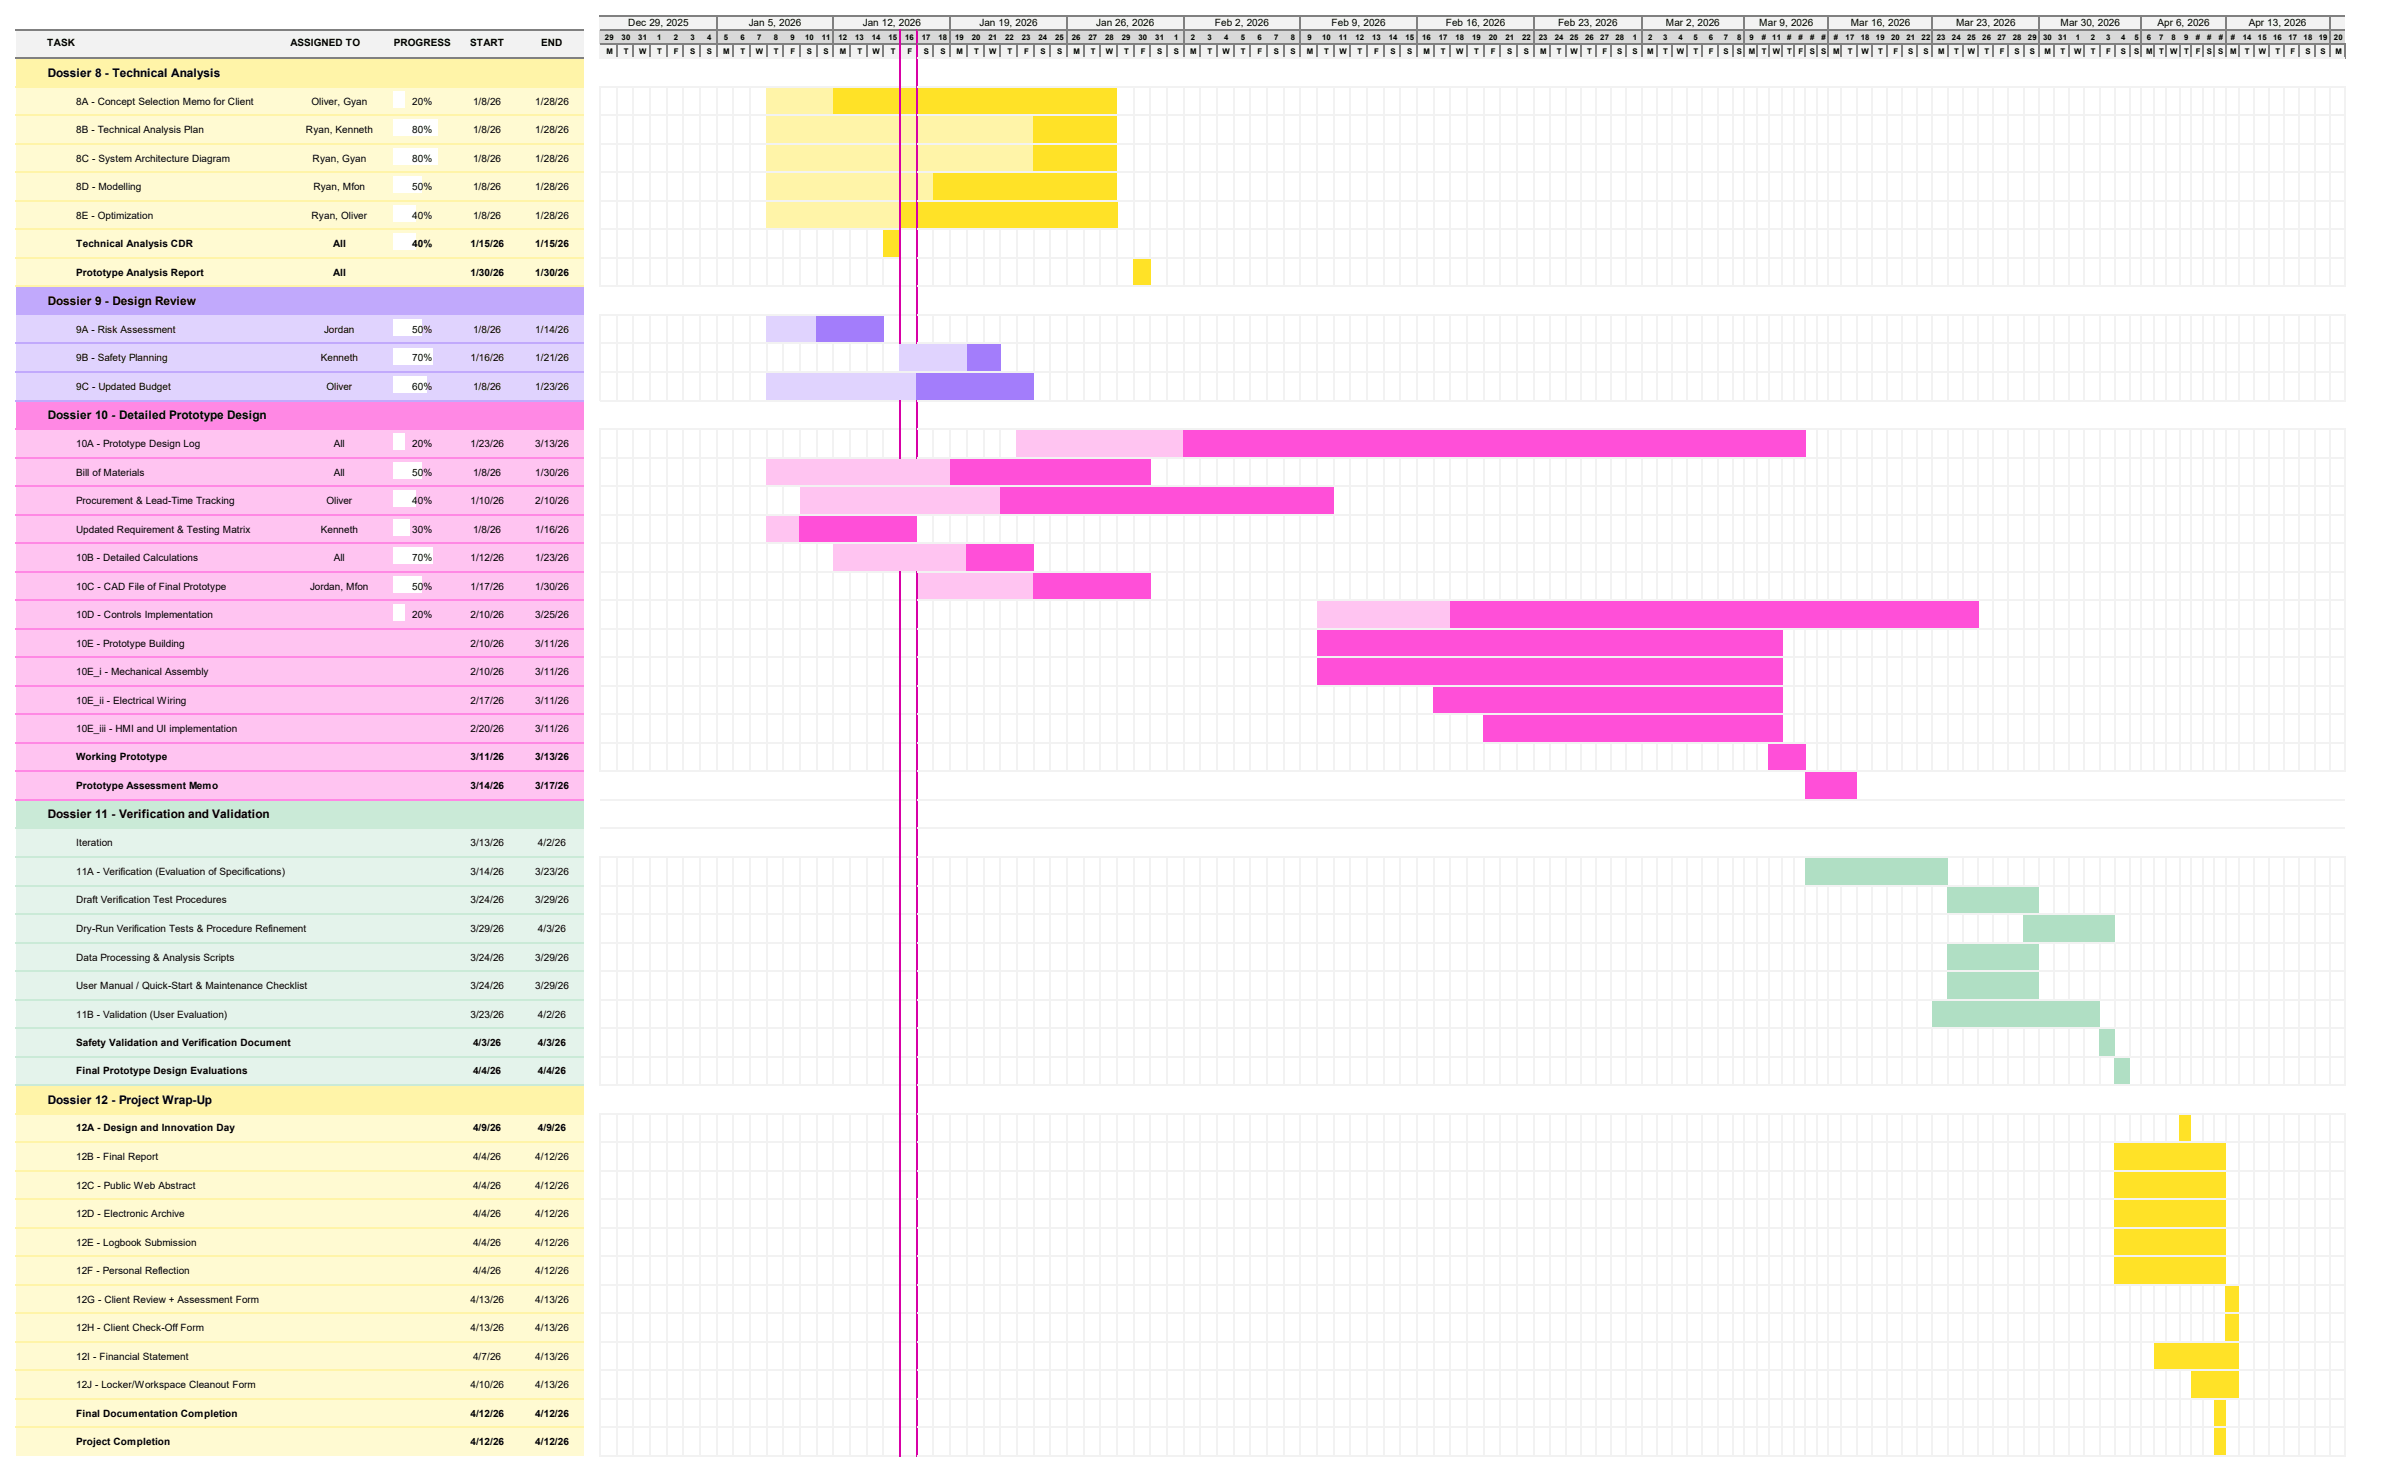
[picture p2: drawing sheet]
<svg xmlns="http://www.w3.org/2000/svg" width="275mm" height="168mm" viewBox="0 0 275 168" stroke-linecap="round" stroke-linejoin="round" font-family="sans-serif">
<defs><g id="words">
<g font-size="1.4">
<text x="5.4" y="8.8">Dossier 8 - Technical Analysis</text>
<text x="5.4" y="34.8">Dossier 9 - Design Review</text>
<text x="5.4" y="47.9">Dossier 10 - Detailed Prototype Design</text>
<text x="5.4" y="93.5">Dossier 11 - Verification and Validation</text>
<text x="5.4" y="126.1">Dossier 12 - Project Wrap-Up</text>
</g>
<g font-size="1.1">
<text x="5.4" y="5.2">TASK</text>
<text x="33.2" y="5.2">ASSIGNED TO</text>
<text x="45" y="5.2">PROGRESS</text>
<text x="53.7" y="5.2">START</text>
<text x="61.8" y="5.2">END</text>
<text x="71.8" y="3">Dec 29, 2025</text>
<text x="85.6" y="3">Jan 5, 2026</text>
<text x="98.6" y="3">Jan 12, 2026</text>
<text x="111.9" y="3">Jan 19, 2026</text>
<text x="125.3" y="3">Jan 26, 2026</text>
<text x="138.8" y="3">Feb 2, 2026</text>
<text x="152.2" y="3">Feb 9, 2026</text>
<text x="165.2" y="3">Feb 16, 2026</text>
<text x="178" y="3">Feb 23, 2026</text>
<text x="190.3" y="3">Mar 2, 2026</text>
<text x="201" y="3">Mar 9, 2026</text>
<text x="211.5" y="3">Mar 16, 2026</text>
<text x="223.5" y="3">Mar 23, 2026</text>
<text x="235.4" y="3">Mar 30, 2026</text>
<text x="246.5" y="3">Apr 6, 2026</text>
<text x="256.9" y="3">Apr 13, 2026</text>
<text x="8.7" y="12">8A - Concept Selection Memo for Client</text>
<text x="35.6" y="12">Oliver, Gyan</text>
<text x="47.1" y="12">20%</text>
<text x="54.1" y="12">1/8/26</text>
<text x="61.2" y="12">1/28/26</text>
<text x="8.7" y="15.2">8B - Technical Analysis Plan</text>
<text x="35" y="15.2">Ryan, Kenneth</text>
<text x="47.1" y="15.2">80%</text>
<text x="54.1" y="15.2">1/8/26</text>
<text x="61.2" y="15.2">1/28/26</text>
<text x="8.7" y="18.5">8C - System Architecture Diagram</text>
<text x="8.7" y="21.8">8D - Modelling</text>
<text x="35.7" y="18.5">Ryan, Gyan</text>
<text x="35.8" y="21.8">Ryan, Mfon</text>
<text x="47.1" y="18.5">80%</text>
<text x="47.1" y="21.8">50%</text>
<text x="54.1" y="18.5">1/8/26</text>
<text x="54.1" y="21.8">1/8/26</text>
<text x="61.2" y="18.5">1/28/26</text>
<text x="61.2" y="21.8">1/28/26</text>
<text x="8.7" y="25">8E - Optimization</text>
<text x="8.7" y="28.2">Technical Analysis CDR</text>
<text x="35.6" y="25">Ryan, Oliver</text>
<text x="38.1" y="28.2">All</text>
<text x="47.1" y="25">40%</text>
<text x="47.1" y="28.2">40%</text>
<text x="53.8" y="28.2">1/15/26</text>
<text x="54.1" y="25">1/8/26</text>
<text x="61.2" y="25">1/28/26</text>
<text x="61.2" y="28.2">1/15/26</text>
<text x="8.7" y="31.5">Prototype Analysis Report</text>
<text x="38.1" y="31.5">All</text>
<text x="53.8" y="31.5">1/30/26</text>
<text x="61.2" y="31.5">1/30/26</text>
<text x="8.7" y="38.1">9A - Risk Assessment</text>
<text x="8.7" y="41.3">9B - Safety Planning</text>
<text x="36.7" y="41.3">Kenneth</text>
<text x="37" y="38.1">Jordan</text>
<text x="47.1" y="38.1">50%</text>
<text x="47.1" y="41.3">70%</text>
<text x="53.8" y="41.3">1/16/26</text>
<text x="54.1" y="38.1">1/8/26</text>
<text x="61.2" y="38.1">1/14/26</text>
<text x="61.2" y="41.3">1/21/26</text>
<text x="8.7" y="44.6">9C - Updated Budget</text>
<text x="37.3" y="44.6">Oliver</text>
<text x="47.1" y="44.6">60%</text>
<text x="54.1" y="44.6">1/8/26</text>
<text x="61.2" y="44.6">1/23/26</text>
<text x="8.7" y="51.1">10A - Prototype Design Log</text>
<text x="38.1" y="51.1">All</text>
<text x="47.1" y="51.1">20%</text>
<text x="53.8" y="51.1">1/23/26</text>
<text x="61.2" y="51.1">3/13/26</text>
<text x="8.7" y="54.4">Bill of Materials</text>
<text x="8.7" y="57.6">Procurement &amp; Lead-Time Tracking</text>
<text x="37.3" y="57.6">Oliver</text>
<text x="38.1" y="54.4">All</text>
<text x="47.1" y="54.4">50%</text>
<text x="47.1" y="57.6">40%</text>
<text x="53.8" y="57.6">1/10/26</text>
<text x="54.1" y="54.4">1/8/26</text>
<text x="61.2" y="54.4">1/30/26</text>
<text x="61.2" y="57.6">2/10/26</text>
<text x="8.7" y="60.9">Updated Requirement &amp; Testing Matrix</text>
<text x="8.7" y="64.1">10B - Detailed Calculations</text>
<text x="36.7" y="60.9">Kenneth</text>
<text x="38.1" y="64.1">All</text>
<text x="47.1" y="60.9">30%</text>
<text x="47.1" y="64.1">70%</text>
<text x="53.8" y="64.1">1/12/26</text>
<text x="54.1" y="60.9">1/8/26</text>
<text x="61.2" y="60.9">1/16/26</text>
<text x="61.2" y="64.1">1/23/26</text>
<text x="8.7" y="67.4">10C - CAD File of Final Prototype</text>
<text x="8.7" y="70.7">10D - Controls Implementation</text>
<text x="35.4" y="67.4">Jordan, Mfon</text>
<text x="47.1" y="67.4">50%</text>
<text x="47.1" y="70.7">20%</text>
<text x="53.8" y="67.4">1/17/26</text>
<text x="53.8" y="70.7">2/10/26</text>
<text x="61.2" y="67.4">1/30/26</text>
<text x="61.2" y="70.7">3/25/26</text>
<text x="8.7" y="73.9">10E - Prototype Building</text>
<text x="8.7" y="77.2">10E_i - Mechanical Assembly</text>
<text x="53.8" y="73.9">2/10/26</text>
<text x="53.8" y="77.2">2/10/26</text>
<text x="61.2" y="73.9">3/11/26</text>
<text x="61.2" y="77.2">3/11/26</text>
<text x="8.7" y="80.4">10E_ii - Electrical Wiring</text>
<text x="8.7" y="83.7">10E_iii - HMI and UI implementation</text>
<text x="53.8" y="80.4">2/17/26</text>
<text x="53.8" y="83.7">2/20/26</text>
<text x="61.2" y="80.4">3/11/26</text>
<text x="61.2" y="83.7">3/11/26</text>
<text x="8.7" y="86.9">Working Prototype</text>
<text x="53.8" y="86.9">3/11/26</text>
<text x="61.2" y="86.9">3/13/26</text>
<text x="8.7" y="90.2">Prototype Assessment Memo</text>
<text x="53.8" y="90.2">3/14/26</text>
<text x="61.2" y="90.2">3/17/26</text>
<text x="8.7" y="96.7">Iteration</text>
<text x="8.7" y="100">11A - Verification (Evaluation of Specifications)</text>
<text x="53.8" y="96.7">3/13/26</text>
<text x="53.8" y="100">3/14/26</text>
<text x="61.2" y="100">3/23/26</text>
<text x="61.5" y="96.7">4/2/26</text>
<text x="8.7" y="103.3">Draft Verification Test Procedures</text>
<text x="8.7" y="106.5">Dry-Run Verification Tests &amp; Procedure Refinement</text>
<text x="53.8" y="103.3">3/24/26</text>
<text x="53.8" y="106.5">3/29/26</text>
<text x="61.2" y="103.3">3/29/26</text>
<text x="61.5" y="106.5">4/3/26</text>
<text x="8.7" y="109.8">Data Processing &amp; Analysis Scripts</text>
<text x="8.7" y="113">User Manual / Quick-Start &amp; Maintenance Checklist</text>
<text x="53.8" y="109.8">3/24/26</text>
<text x="53.8" y="113">3/24/26</text>
<text x="61.2" y="109.8">3/29/26</text>
<text x="61.2" y="113">3/29/26</text>
<text x="8.7" y="116.3">11B - Validation (User Evaluation)</text>
<text x="8.7" y="119.5">Safety Validation and Verification Document</text>
<text x="53.8" y="116.3">3/23/26</text>
<text x="54.1" y="119.5">4/3/26</text>
<text x="61.5" y="116.3">4/2/26</text>
<text x="61.5" y="119.5">4/3/26</text>
<text x="8.7" y="122.8">Final Prototype Design Evaluations</text>
<text x="54.1" y="122.8">4/4/26</text>
<text x="61.5" y="122.8">4/4/26</text>
<text x="8.7" y="129.3">12A - Design and Innovation Day</text>
<text x="54.1" y="129.3">4/9/26</text>
<text x="61.5" y="129.3">4/9/26</text>
<text x="8.7" y="132.6">12B - Final Report</text>
<text x="8.7" y="135.9">12C - Public Web Abstract</text>
<text x="54.1" y="132.6">4/4/26</text>
<text x="54.1" y="135.9">4/4/26</text>
<text x="61.2" y="132.6">4/12/26</text>
<text x="61.2" y="135.9">4/12/26</text>
<text x="8.7" y="139.1">12D - Electronic Archive</text>
<text x="8.7" y="142.4">12E - Logbook Submission</text>
<text x="54.1" y="139.1">4/4/26</text>
<text x="54.1" y="142.4">4/4/26</text>
<text x="61.2" y="139.1">4/12/26</text>
<text x="61.2" y="142.4">4/12/26</text>
<text x="8.7" y="145.6">12F - Personal Reflection</text>
<text x="8.7" y="148.9">12G - Client Review + Assessment Form</text>
<text x="53.8" y="148.9">4/13/26</text>
<text x="54.1" y="145.6">4/4/26</text>
<text x="61.2" y="145.6">4/12/26</text>
<text x="61.2" y="148.9">4/13/26</text>
<text x="8.7" y="152.2">12H - Client Check-Off Form</text>
<text x="8.7" y="155.4">12I - Financial Statement</text>
<text x="53.8" y="152.2">4/13/26</text>
<text x="54.1" y="155.4">4/7/26</text>
<text x="61.2" y="152.2">4/13/26</text>
<text x="61.2" y="155.4">4/13/26</text>
<text x="8.7" y="158.7">12J - Locker/Workspace Cleanout Form</text>
<text x="8.7" y="161.9">Final Documentation Completion</text>
<text x="53.8" y="158.7">4/10/26</text>
<text x="53.8" y="161.9">4/12/26</text>
<text x="61.2" y="158.7">4/13/26</text>
<text x="61.2" y="161.9">4/12/26</text>
<text x="8.7" y="165.2">Project Completion</text>
<text x="53.8" y="165.2">4/12/26</text>
<text x="61.2" y="165.2">4/12/26</text>
</g>
<g font-size=".9">
<text x="69.1" y="4.5">29</text>
<text x="71" y="4.5">30</text>
<text x="72.9" y="4.5">31</text>
<text x="75.1" y="4.5">1</text>
<text x="77" y="4.5">2</text>
<text x="78.9" y="4.5">3</text>
<text x="80.8" y="4.5">4</text>
<text x="82.7" y="4.5">5</text>
<text x="84.6" y="4.5">6</text>
<text x="86.5" y="4.5">7</text>
<text x="88.4" y="4.5">8</text>
<text x="90.3" y="4.5">9</text>
<text x="92" y="4.5">10</text>
<text x="93.9" y="4.5">11</text>
<text x="95.8" y="4.5">12</text>
<text x="97.7" y="4.5">13</text>
<text x="99.6" y="4.5">14</text>
<text x="101.5" y="4.5">15</text>
<text x="103.4" y="4.5">16</text>
<text x="105.3" y="4.5">17</text>
<text x="107.2" y="4.5">18</text>
<text x="109.1" y="4.5">19</text>
<text x="111" y="4.5">20</text>
<text x="112.9" y="4.5">21</text>
<text x="114.9" y="4.5">22</text>
<text x="116.8" y="4.5">23</text>
<text x="118.7" y="4.5">24</text>
<text x="120.6" y="4.5">25</text>
<text x="122.5" y="4.5">26</text>
<text x="124.4" y="4.5">27</text>
<text x="126.3" y="4.5">28</text>
<text x="128.2" y="4.5">29</text>
<text x="130.1" y="4.5">30</text>
<text x="132" y="4.5">31</text>
<text x="134.2" y="4.5">1</text>
<text x="136.1" y="4.5">2</text>
<text x="138" y="4.5">3</text>
<text x="139.9" y="4.5">4</text>
<text x="141.8" y="4.5">5</text>
<text x="143.7" y="4.5">6</text>
<text x="145.6" y="4.5">7</text>
<text x="147.5" y="4.5">8</text>
<text x="149.4" y="4.5">9</text>
<text x="151.1" y="4.5">10</text>
<text x="153" y="4.5">11</text>
<text x="154.9" y="4.5">12</text>
<text x="156.8" y="4.5">13</text>
<text x="158.7" y="4.5">14</text>
<text x="160.6" y="4.5">15</text>
<text x="162.5" y="4.5">16</text>
<text x="164.4" y="4.5">17</text>
<text x="166.3" y="4.5">18</text>
<text x="168.2" y="4.5">19</text>
<text x="170.1" y="4.5">20</text>
<text x="172" y="4.5">21</text>
<text x="173.9" y="4.5">22</text>
<text x="175.8" y="4.5">23</text>
<text x="177.6" y="4.5">24</text>
<text x="179.4" y="4.5">25</text>
<text x="181.1" y="4.5">26</text>
<text x="182.8" y="4.5">27</text>
<text x="184.6" y="4.5">28</text>
<text x="186.6" y="4.5">1</text>
<text x="188.3" y="4.5">2</text>
<text x="190" y="4.5">3</text>
<text x="191.8" y="4.5">4</text>
<text x="193.5" y="4.5">5</text>
<text x="195.3" y="4.5">6</text>
<text x="197" y="4.5">7</text>
<text x="198.5" y="4.5">8</text>
<text x="199.9" y="4.5">9</text>
<text x="201.3" y="4.5">#</text>
<text x="202.5" y="4.5">11</text>
<text x="204.2" y="4.5">#</text>
<text x="205.5" y="4.5">#</text>
<text x="206.8" y="4.5">#</text>
<text x="208.1" y="4.5">#</text>
<text x="209.5" y="4.5">#</text>
<text x="210.9" y="4.5">17</text>
<text x="212.6" y="4.5">18</text>
<text x="214.4" y="4.5">19</text>
<text x="216.1" y="4.5">20</text>
<text x="217.8" y="4.5">21</text>
<text x="219.6" y="4.5">22</text>
<text x="221.3" y="4.5">23</text>
<text x="223" y="4.5">24</text>
<text x="224.8" y="4.5">25</text>
<text x="226.5" y="4.5">26</text>
<text x="228.2" y="4.5">27</text>
<text x="230" y="4.5">28</text>
<text x="231.7" y="4.5">29</text>
<text x="233.4" y="4.5">30</text>
<text x="235.2" y="4.5">31</text>
<text x="237.2" y="4.5">1</text>
<text x="238.9" y="4.5">2</text>
<text x="240.6" y="4.5">3</text>
<text x="242.4" y="4.5">4</text>
<text x="243.9" y="4.5">5</text>
<text x="245.3" y="4.5">6</text>
<text x="246.7" y="4.5">7</text>
<text x="248.1" y="4.5">8</text>
<text x="249.6" y="4.5">9</text>
<text x="250.9" y="4.5">#</text>
<text x="252.2" y="4.5">#</text>
<text x="253.5" y="4.5">#</text>
<text x="254.9" y="4.5">#</text>
<text x="256.3" y="4.5">14</text>
<text x="258" y="4.5">15</text>
<text x="259.7" y="4.5">16</text>
<text x="261.5" y="4.5">17</text>
<text x="263.2" y="4.5">18</text>
<text x="265" y="4.5">19</text>
<text x="266.7" y="4.5">20</text>
<text x="69.3" y="6.1">M</text>
<text x="71.3" y="6.1">T</text>
<text x="73" y="6.1">W</text>
<text x="75.1" y="6.1">T</text>
<text x="77" y="6.1">F</text>
<text x="78.9" y="6.1">S</text>
<text x="80.8" y="6.1">S</text>
<text x="82.6" y="6.1">M</text>
<text x="84.6" y="6.1">T</text>
<text x="86.4" y="6.1">W</text>
<text x="88.4" y="6.1">T</text>
<text x="90.3" y="6.1">F</text>
<text x="92.2" y="6.1">S</text>
<text x="94.1" y="6.1">S</text>
<text x="96" y="6.1">M</text>
<text x="98" y="6.1">T</text>
<text x="99.7" y="6.1">W</text>
<text x="101.8" y="6.1">T</text>
<text x="103.7" y="6.1">F</text>
<text x="105.5" y="6.1">S</text>
<text x="107.4" y="6.1">S</text>
<text x="109.3" y="6.1">M</text>
<text x="111.3" y="6.1">T</text>
<text x="113" y="6.1">W</text>
<text x="115.1" y="6.1">T</text>
<text x="117" y="6.1">F</text>
<text x="118.9" y="6.1">S</text>
<text x="120.8" y="6.1">S</text>
<text x="122.6" y="6.1">M</text>
<text x="124.6" y="6.1">T</text>
<text x="126.4" y="6.1">W</text>
<text x="128.4" y="6.1">T</text>
<text x="130.3" y="6.1">F</text>
<text x="132.2" y="6.1">S</text>
<text x="134.1" y="6.1">S</text>
<text x="136" y="6.1">M</text>
<text x="138" y="6.1">T</text>
<text x="139.7" y="6.1">W</text>
<text x="141.8" y="6.1">T</text>
<text x="143.7" y="6.1">F</text>
<text x="145.6" y="6.1">S</text>
<text x="147.5" y="6.1">S</text>
<text x="149.3" y="6.1">M</text>
<text x="151.3" y="6.1">T</text>
<text x="153" y="6.1">W</text>
<text x="155.1" y="6.1">T</text>
<text x="157" y="6.1">F</text>
<text x="158.9" y="6.1">S</text>
<text x="160.8" y="6.1">S</text>
<text x="162.7" y="6.1">M</text>
<text x="164.6" y="6.1">T</text>
<text x="166.4" y="6.1">W</text>
<text x="168.5" y="6.1">T</text>
<text x="170.4" y="6.1">F</text>
<text x="172.2" y="6.1">S</text>
<text x="174.1" y="6.1">S</text>
<text x="176" y="6.1">M</text>
<text x="177.9" y="6.1">T</text>
<text x="179.5" y="6.1">W</text>
<text x="181.4" y="6.1">T</text>
<text x="183.1" y="6.1">F</text>
<text x="184.8" y="6.1">S</text>
<text x="186.5" y="6.1">S</text>
<text x="188.2" y="6.1">M</text>
<text x="190" y="6.1">T</text>
<text x="191.6" y="6.1">W</text>
<text x="193.5" y="6.1">T</text>
<text x="195.3" y="6.1">F</text>
<text x="196.9" y="6.1">S</text>
<text x="198.5" y="6.1">S</text>
<text x="199.8" y="6.1">M</text>
<text x="201.3" y="6.1">T</text>
<text x="202.6" y="6.1">W</text>
<text x="204.2" y="6.1">T</text>
<text x="205.5" y="6.1">F</text>
<text x="206.8" y="6.1">S</text>
<text x="208.1" y="6.1">S</text>
<text x="209.4" y="6.1">M</text>
<text x="211.1" y="6.1">T</text>
<text x="212.7" y="6.1">W</text>
<text x="214.6" y="6.1">T</text>
<text x="216.3" y="6.1">F</text>
<text x="218" y="6.1">S</text>
<text x="219.8" y="6.1">S</text>
<text x="221.5" y="6.1">M</text>
<text x="223.3" y="6.1">T</text>
<text x="224.9" y="6.1">W</text>
<text x="226.8" y="6.1">T</text>
<text x="228.5" y="6.1">F</text>
<text x="230.2" y="6.1">S</text>
<text x="231.9" y="6.1">S</text>
<text x="233.6" y="6.1">M</text>
<text x="235.4" y="6.1">T</text>
<text x="237" y="6.1">W</text>
<text x="238.9" y="6.1">T</text>
<text x="240.6" y="6.1">F</text>
<text x="242.3" y="6.1">S</text>
<text x="243.9" y="6.1">S</text>
<text x="245.2" y="6.1">M</text>
<text x="246.7" y="6.1">T</text>
<text x="248" y="6.1">W</text>
<text x="249.6" y="6.1">T</text>
<text x="250.9" y="6.1">F</text>
<text x="252.2" y="6.1">S</text>
<text x="253.5" y="6.1">S</text>
<text x="254.8" y="6.1">M</text>
<text x="256.5" y="6.1">T</text>
<text x="258.1" y="6.1">W</text>
<text x="260" y="6.1">T</text>
<text x="261.7" y="6.1">F</text>
<text x="263.4" y="6.1">S</text>
<text x="265.2" y="6.1">S</text>
<text x="266.9" y="6.1">M</text>
</g>
</g></defs>
<g fill="#f2f2f2">
<path d="M68.5 1.9h199.5v1.6h-199.5z" fill-rule="evenodd"/>
<path d="M1.9 3.4h64.8v1.7h-64.8z" fill-rule="evenodd"/>
</g>
<path d="M68.5 3.4h199.5v1.7h-199.5z" fill-rule="evenodd" fill="#d9d9d9"/>
<g fill="#f2f2f2">
<path d="M1.9 5h64.8v1.7h-64.8z" fill-rule="evenodd"/>
<path d="M68.5 5h199.5v1.7h-199.5z" fill-rule="evenodd"/>
</g>
<path d="M1.8 3.4h64.9M68.5 3.4h34.3" fill="none" stroke="#808080" stroke-width=".13"/>
<path d="M102.9 3.4h1.8v.1h-1.8z" fill-rule="evenodd" fill="#808080"/>
<path d="M68.5 5.1h34.3" fill="none" stroke="#808080" stroke-width=".13"/>
<path d="M102.9 5h1.8v.1h-1.8z" fill-rule="evenodd" fill="#808080"/>
<g fill="none" stroke="#808080" stroke-width=".13">
<path d="M81.9 1.9v4.8M95.2 1.9v4.8M108.6 1.9v4.8M121.9 1.9v4.8M135.2 1.9v4.8M148.6 1.9v4.8M161.9 1.9v4.8M175.2 1.9v4.8M187.6 1.9v4.8M199.3 1.9v4.8M208.9 1.9v4.8M220.8 1.9v4.8"/>
<path d="M233 1.9v4.8M244.7 1.9v4.8M254.3 1.9v4.8M266.2 1.9v4.8"/>
</g>
<path d="M102.9 3.4v3.3M104.8 3.4v3.3" fill="none" stroke="#d800a6" stroke-width=".13"/>
<g fill="#808080">
<path d="M70.4 5.1h.1v1.6h-.1z" fill-rule="evenodd"/>
<path d="M72.3 5.1h.1v1.6h-.1z" fill-rule="evenodd"/>
<path d="M74.2 5.1h.1v1.6h-.1z" fill-rule="evenodd"/>
<path d="M76.1 5.1h.1v1.6h-.1z" fill-rule="evenodd"/>
<path d="M78 5.1h.1v1.6h-.1z" fill-rule="evenodd"/>
<path d="M79.9 5.1h.1v1.6h-.1z" fill-rule="evenodd"/>
<path d="M83.7 5.1h.2v1.6h-.2z" fill-rule="evenodd"/>
<path d="M85.6 5.1h.2v1.6h-.2z" fill-rule="evenodd"/>
<path d="M87.5 5.1h.2v1.6h-.2z" fill-rule="evenodd"/>
<path d="M89.5 5.1h.1v1.6h-.1z" fill-rule="evenodd"/>
<path d="M91.4 5.1h.1v1.6h-.1z" fill-rule="evenodd"/>
<path d="M93.3 5.1h.1v1.6h-.1z" fill-rule="evenodd"/>
<path d="M97.1 5.1h.1v1.6h-.1z" fill-rule="evenodd"/>
<path d="M99 5.1h.1v1.6h-.1z" fill-rule="evenodd"/>
<path d="M100.9 5.1h.1v1.6h-.1z" fill-rule="evenodd"/>
<path d="M106.6 5.1h.1v1.6h-.1z" fill-rule="evenodd"/>
<path d="M110.4 5.1h.1v1.6h-.1z" fill-rule="evenodd"/>
<path d="M112.3 5.1h.1v1.6h-.1z" fill-rule="evenodd"/>
<path d="M114.2 5.1h.1v1.6h-.1z" fill-rule="evenodd"/>
<path d="M116.1 5.1h.2v1.6h-.2z" fill-rule="evenodd"/>
<path d="M118 5.1h.2v1.6h-.2z" fill-rule="evenodd"/>
<path d="M119.9 5.1h.2v1.6h-.2z" fill-rule="evenodd"/>
<path d="M123.7 5.1h.2v1.6h-.2z" fill-rule="evenodd"/>
<path d="M125.6 5.1h.2v1.6h-.2z" fill-rule="evenodd"/>
<path d="M127.6 5.1h.1v1.6h-.1z" fill-rule="evenodd"/>
<path d="M129.5 5.1h.1v1.6h-.1z" fill-rule="evenodd"/>
<path d="M131.4 5.1h.1v1.6h-.1z" fill-rule="evenodd"/>
<path d="M133.3 5.1h.1v1.6h-.1z" fill-rule="evenodd"/>
<path d="M137.1 5.1h.1v1.6h-.1z" fill-rule="evenodd"/>
<path d="M139 5.1h.1v1.6h-.1z" fill-rule="evenodd"/>
<path d="M140.9 5.1h.1v1.6h-.1z" fill-rule="evenodd"/>
<path d="M142.8 5.1h.1v1.6h-.1z" fill-rule="evenodd"/>
<path d="M144.7 5.1h.1v1.6h-.1z" fill-rule="evenodd"/>
<path d="M146.6 5.1h.1v1.6h-.1z" fill-rule="evenodd"/>
<path d="M150.4 5.1h.1v1.6h-.1z" fill-rule="evenodd"/>
<path d="M152.3 5.1h.2v1.6h-.2z" fill-rule="evenodd"/>
<path d="M154.2 5.1h.2v1.6h-.2z" fill-rule="evenodd"/>
<path d="M156.1 5.1h.2v1.6h-.2z" fill-rule="evenodd"/>
<path d="M158 5.1h.2v1.6h-.2z" fill-rule="evenodd"/>
<path d="M159.9 5.1h.2v1.6h-.2z" fill-rule="evenodd"/>
<path d="M163.8 5.1h.1v1.6h-.1z" fill-rule="evenodd"/>
<path d="M165.7 5.1h.1v1.6h-.1z" fill-rule="evenodd"/>
<path d="M167.6 5.1h.1v1.6h-.1z" fill-rule="evenodd"/>
<path d="M169.5 5.1h.1v1.6h-.1z" fill-rule="evenodd"/>
<path d="M171.4 5.1h.1v1.6h-.1z" fill-rule="evenodd"/>
<path d="M173.3 5.1h.1v1.6h-.1z" fill-rule="evenodd"/>
<path d="M177.1 5.1h.1v1.6h-.1z" fill-rule="evenodd"/>
<path d="M178.8 5.1h.2v1.6h-.2z" fill-rule="evenodd"/>
<path d="M180.6 5.1h.1v1.6h-.1z" fill-rule="evenodd"/>
<path d="M182.3 5.1h.1v1.6h-.1z" fill-rule="evenodd"/>
<path d="M184 5.1h.2v1.6h-.2z" fill-rule="evenodd"/>
<path d="M185.8 5.1h.1v1.6h-.1z" fill-rule="evenodd"/>
<path d="M189.2 5.1h.2v1.6h-.2z" fill-rule="evenodd"/>
<path d="M191 5.1h.1v1.6h-.1z" fill-rule="evenodd"/>
<path d="M192.7 5.1h.1v1.6h-.1z" fill-rule="evenodd"/>
<path d="M194.4 5.1h.2v1.6h-.2z" fill-rule="evenodd"/>
<path d="M196.2 5.1h.1v1.6h-.1z" fill-rule="evenodd"/>
<path d="M197.9 5.1h.1v1.6h-.1z" fill-rule="evenodd"/>
<path d="M200.7 5.1h.2v1.6h-.2z" fill-rule="evenodd"/>
<path d="M202 5.1h.2v1.6h-.2z" fill-rule="evenodd"/>
<path d="M203.6 5.1h.1v1.6h-.1z" fill-rule="evenodd"/>
<path d="M204.9 5.1h.1v1.6h-.1z" fill-rule="evenodd"/>
<path d="M206.2 5.1h.2v1.6h-.2z" fill-rule="evenodd"/>
<path d="M207.5 5.1h.2v1.6h-.2z" fill-rule="evenodd"/>
<path d="M210.3 5.1h.2v1.6h-.2z" fill-rule="evenodd"/>
<path d="M212.1 5.1h.1v1.6h-.1z" fill-rule="evenodd"/>
<path d="M213.8 5.1h.1v1.6h-.1z" fill-rule="evenodd"/>
<path d="M215.5 5.1h.2v1.6h-.2z" fill-rule="evenodd"/>
<path d="M217.3 5.1h.1v1.6h-.1z" fill-rule="evenodd"/>
<path d="M219 5.1h.1v1.6h-.1z" fill-rule="evenodd"/>
<path d="M222.5 5.1h.1v1.6h-.1z" fill-rule="evenodd"/>
<path d="M224.2 5.1h.1v1.6h-.1z" fill-rule="evenodd"/>
<path d="M226 5.1h.1v1.6h-.1z" fill-rule="evenodd"/>
<path d="M227.7 5.1h.1v1.6h-.1z" fill-rule="evenodd"/>
<path d="M229.4 5.1h.2v1.6h-.2z" fill-rule="evenodd"/>
<path d="M231.2 5.1h.1v1.6h-.1z" fill-rule="evenodd"/>
<path d="M234.6 5.1h.2v1.6h-.2z" fill-rule="evenodd"/>
<path d="M236.4 5.1h.1v1.6h-.1z" fill-rule="evenodd"/>
<path d="M238.1 5.1h.1v1.6h-.1z" fill-rule="evenodd"/>
<path d="M239.8 5.1h.2v1.6h-.2z" fill-rule="evenodd"/>
<path d="M241.6 5.1h.1v1.6h-.1z" fill-rule="evenodd"/>
<path d="M243.3 5.1h.1v1.6h-.1z" fill-rule="evenodd"/>
<path d="M246.1 5.1h.1v1.6h-.1z" fill-rule="evenodd"/>
<path d="M247.4 5.1h.1v1.6h-.1z" fill-rule="evenodd"/>
<path d="M249 5.1h.1v1.6h-.1z" fill-rule="evenodd"/>
<path d="M250.3 5.1h.1v1.6h-.1z" fill-rule="evenodd"/>
<path d="M251.6 5.1h.1v1.6h-.1z" fill-rule="evenodd"/>
<path d="M252.9 5.1h.1v1.6h-.1z" fill-rule="evenodd"/>
<path d="M255.7 5.1h.1v1.6h-.1z" fill-rule="evenodd"/>
<path d="M257.5 5.1h.1v1.6h-.1z" fill-rule="evenodd"/>
<path d="M259.2 5.1h.1v1.6h-.1z" fill-rule="evenodd"/>
<path d="M260.9 5.1h.2v1.6h-.2z" fill-rule="evenodd"/>
<path d="M262.7 5.1h.1v1.6h-.1z" fill-rule="evenodd"/>
<path d="M264.4 5.1h.1v1.6h-.1z" fill-rule="evenodd"/>
<path d="M267.9 5.1h.1v1.6h-.1z" fill-rule="evenodd"/>
</g>
<path d="M1.8 6.7h64.9M68.5 1.8h199.5M104.8 3.4h163.2M104.8 5.1h163.2" fill="none" stroke="#808080" stroke-width=".13"/>
<path d="M1.9 6.8h64.8v3.1h-64.8z" fill-rule="evenodd" fill="#fff4a8"/>
<path d="M1.9 9.9h64.8v3.3h-64.8z" fill-rule="evenodd" fill="#fffad2"/>
<path d="M87.6 9.9h7.7v3.3h-7.7z" fill-rule="evenodd" fill="#fff4a8"/>
<path d="M95.2 9.9h32.4v3.3h-32.4z" fill-rule="evenodd" fill="#ffe227"/>
<path d="M44.9 10.4h1.3v1.9h-1.3z" fill-rule="evenodd" fill="#fff"/>
<path d="M1.9 13.2h64.8v3.3h-64.8z" fill-rule="evenodd" fill="#fffad2"/>
<path d="M87.6 13.2h30.5v3.3h-30.5z" fill-rule="evenodd" fill="#fff4a8"/>
<path d="M118.1 13.2h9.5v3.3h-9.5z" fill-rule="evenodd" fill="#ffe227"/>
<path d="M44.9 13.7h5.1v1.9h-5.1z" fill-rule="evenodd" fill="#fff"/>
<path d="M1.9 16.4h64.8v3.3h-64.8z" fill-rule="evenodd" fill="#fffad2"/>
<path d="M87.6 16.4h30.5v3.3h-30.5z" fill-rule="evenodd" fill="#fff4a8"/>
<path d="M118.1 16.4h9.5v3.3h-9.5z" fill-rule="evenodd" fill="#ffe227"/>
<path d="M44.9 16.9h5.1v1.9h-5.1z" fill-rule="evenodd" fill="#fff"/>
<path d="M1.9 19.7h64.8v3.3h-64.8z" fill-rule="evenodd" fill="#fffad2"/>
<path d="M87.6 19.7h19.1v3.3h-19.1z" fill-rule="evenodd" fill="#fff4a8"/>
<path d="M106.6 19.7h21v3.3h-21z" fill-rule="evenodd" fill="#ffe227"/>
<path d="M44.9 20.2h3.2v1.9h-3.2z" fill-rule="evenodd" fill="#fff"/>
<path d="M1.9 22.9h64.8v3.3h-64.8z" fill-rule="evenodd" fill="#fffad2"/>
<path d="M87.6 22.9h15.3v3.3h-15.3z" fill-rule="evenodd" fill="#fff4a8"/>
<path d="M102.8 22.9h24.8v3.3h-24.8z" fill-rule="evenodd" fill="#ffe227"/>
<path d="M44.9 23.4h2.5v2h-2.5z" fill-rule="evenodd" fill="#fff"/>
<path d="M1.9 26.2h64.8v3.3h-64.8z" fill-rule="evenodd" fill="#fffad2"/>
<path d="M100.9 26.2h2v3.3h-2z" fill-rule="evenodd" fill="#ffe227"/>
<path d="M44.9 26.7h2.5v1.9h-2.5z" fill-rule="evenodd" fill="#fff"/>
<path d="M1.9 29.5h64.8v3.3h-64.8z" fill-rule="evenodd" fill="#fffad2"/>
<path d="M129.5 29.5h1.9v3.3h-1.9z" fill-rule="evenodd" fill="#ffe227"/>
<path d="M1.9 32.7h64.8v3.3h-64.8z" fill-rule="evenodd" fill="#c1a9fc"/>
<g fill="#e0d3fe">
<path d="M1.9 36h64.8v3.3h-64.8z" fill-rule="evenodd"/>
<path d="M87.6 36h5.7v3.3h-5.7z" fill-rule="evenodd"/>
</g>
<path d="M93.3 36h7.7v3.3h-7.7z" fill-rule="evenodd" fill="#a37dfb"/>
<path d="M44.9 36.5h3.2v1.9h-3.2z" fill-rule="evenodd" fill="#fff"/>
<g fill="#e0d3fe">
<path d="M1.9 39.2h64.8v3.3h-64.8z" fill-rule="evenodd"/>
<path d="M102.8 39.2h7.7v3.3h-7.7z" fill-rule="evenodd"/>
</g>
<path d="M110.5 39.2h3.8v3.3h-3.8z" fill-rule="evenodd" fill="#a37dfb"/>
<path d="M44.9 39.7h4.5v1.9h-4.5z" fill-rule="evenodd" fill="#fff"/>
<g fill="#e0d3fe">
<path d="M1.9 42.5h64.8v3.3h-64.8z" fill-rule="evenodd"/>
<path d="M87.6 42.5h17.2v3.3h-17.2z" fill-rule="evenodd"/>
</g>
<path d="M104.7 42.5h13.4v3.3h-13.4z" fill-rule="evenodd" fill="#a37dfb"/>
<path d="M44.9 43h3.9v1.9h-3.9z" fill-rule="evenodd" fill="#fff"/>
<path d="M1.9 45.8h64.8v3.3h-64.8z" fill-rule="evenodd" fill="#ff88e4"/>
<g fill="#ffc4f1">
<path d="M1.9 49h64.8v3.3h-64.8z" fill-rule="evenodd"/>
<path d="M116.2 49h19.1v3.3h-19.1z" fill-rule="evenodd"/>
</g>
<path d="M135.2 49h71.1v3.3h-71.1z" fill-rule="evenodd" fill="#ff4fd8"/>
<path d="M44.9 49.5h1.3v1.9h-1.3z" fill-rule="evenodd" fill="#fff"/>
<g fill="#ffc4f1">
<path d="M1.9 52.3h64.8v3.3h-64.8z" fill-rule="evenodd"/>
<path d="M87.6 52.3h21v3.3h-21z" fill-rule="evenodd"/>
</g>
<path d="M108.5 52.3h22.9v3.3h-22.9z" fill-rule="evenodd" fill="#ff4fd8"/>
<path d="M44.9 52.8h3.2v1.9h-3.2z" fill-rule="evenodd" fill="#fff"/>
<g fill="#ffc4f1">
<path d="M1.9 55.5h64.8v3.3h-64.8z" fill-rule="evenodd"/>
<path d="M91.4 55.5h22.9v3.3h-22.9z" fill-rule="evenodd"/>
</g>
<path d="M114.3 55.5h38.1v3.3h-38.1z" fill-rule="evenodd" fill="#ff4fd8"/>
<path d="M44.9 56.1h2.5v1.9h-2.5z" fill-rule="evenodd" fill="#fff"/>
<g fill="#ffc4f1">
<path d="M1.9 58.8h64.8v3.3h-64.8z" fill-rule="evenodd"/>
<path d="M87.6 58.8h3.8v3.3h-3.8z" fill-rule="evenodd"/>
</g>
<path d="M91.4 58.8h13.4v3.3h-13.4z" fill-rule="evenodd" fill="#ff4fd8"/>
<path d="M44.9 59.3h1.9v1.9h-1.9z" fill-rule="evenodd" fill="#fff"/>
<g fill="#ffc4f1">
<path d="M1.9 62.1h64.8v3.3h-64.8z" fill-rule="evenodd"/>
<path d="M95.2 62.1h15.3v3.3h-15.3z" fill-rule="evenodd"/>
</g>
<path d="M110.5 62.1h7.6v3.3h-7.6z" fill-rule="evenodd" fill="#ff4fd8"/>
<path d="M44.9 62.6h4.5v1.9h-4.5z" fill-rule="evenodd" fill="#fff"/>
<g fill="#ffc4f1">
<path d="M1.9 65.3h64.8v3.3h-64.8z" fill-rule="evenodd"/>
<path d="M104.7 65.3h13.4v3.3h-13.4z" fill-rule="evenodd"/>
</g>
<path d="M118.1 65.3h13.3v3.3h-13.3z" fill-rule="evenodd" fill="#ff4fd8"/>
<path d="M44.9 65.8h3.2v1.9h-3.2z" fill-rule="evenodd" fill="#fff"/>
<g fill="#ffc4f1">
<path d="M1.9 68.6h64.8v3.3h-64.8z" fill-rule="evenodd"/>
<path d="M150.5 68.6h15.2v3.3h-15.2z" fill-rule="evenodd"/>
</g>
<path d="M165.7 68.6h60.3v3.3h-60.3z" fill-rule="evenodd" fill="#ff4fd8"/>
<path d="M44.9 69.1h1.3v1.9h-1.3z" fill-rule="evenodd" fill="#fff"/>
<path d="M1.9 71.8h64.8v6.6h-64.8z" fill-rule="evenodd" fill="#ffc4f1"/>
<path d="M150.5 71.8h53.2v6.6h-53.2z" fill-rule="evenodd" fill="#ff4fd8"/>
<path d="M1.9 78.4h64.8v3.3h-64.8z" fill-rule="evenodd" fill="#ffc4f1"/>
<path d="M163.8 78.4h39.9v3.3h-39.9z" fill-rule="evenodd" fill="#ff4fd8"/>
<path d="M1.9 81.6h64.8v3.3h-64.8z" fill-rule="evenodd" fill="#ffc4f1"/>
<path d="M169.5 81.6h34.2v3.3h-34.2z" fill-rule="evenodd" fill="#ff4fd8"/>
<path d="M1.9 84.9h64.8v3.3h-64.8z" fill-rule="evenodd" fill="#ffc4f1"/>
<path d="M202.1 84.9h4.2v3.3h-4.2z" fill-rule="evenodd" fill="#ff4fd8"/>
<path d="M1.9 88.1h64.8v3.3h-64.8z" fill-rule="evenodd" fill="#ffc4f1"/>
<path d="M206.3 88.1h5.9v3.3h-5.9z" fill-rule="evenodd" fill="#ff4fd8"/>
<path d="M1.9 91.4h64.8v3.3h-64.8z" fill-rule="evenodd" fill="#caead7"/>
<path d="M1.9 94.7h64.8v6.5h-64.8z" fill-rule="evenodd" fill="#e4f3eb"/>
<path d="M206.3 97.9h16.3v3.3h-16.3z" fill-rule="evenodd" fill="#b0dfc4"/>
<path d="M1.9 101.2h64.8v3.3h-64.8z" fill-rule="evenodd" fill="#e4f3eb"/>
<path d="M222.5 101.2h10.5v3.3h-10.5z" fill-rule="evenodd" fill="#b0dfc4"/>
<path d="M1.9 104.4h64.8v3.3h-64.8z" fill-rule="evenodd" fill="#e4f3eb"/>
<path d="M231.2 104.4h10.5v3.3h-10.5z" fill-rule="evenodd" fill="#b0dfc4"/>
<path d="M1.9 107.7h64.8v6.6h-64.8z" fill-rule="evenodd" fill="#e4f3eb"/>
<path d="M222.5 107.7h10.5v6.6h-10.5z" fill-rule="evenodd" fill="#b0dfc4"/>
<path d="M1.9 114.2h64.8v3.3h-64.8z" fill-rule="evenodd" fill="#e4f3eb"/>
<path d="M220.8 114.2h19.1v3.3h-19.1z" fill-rule="evenodd" fill="#b0dfc4"/>
<path d="M1.9 117.5h64.8v3.3h-64.8z" fill-rule="evenodd" fill="#e4f3eb"/>
<path d="M239.9 117.5h1.8v3.3h-1.8z" fill-rule="evenodd" fill="#b0dfc4"/>
<path d="M1.9 120.7h64.8v3.3h-64.8z" fill-rule="evenodd" fill="#e4f3eb"/>
<path d="M241.6 120.7h1.8v3.3h-1.8z" fill-rule="evenodd" fill="#b0dfc4"/>
<path d="M1.9 124h64.8v3.3h-64.8z" fill-rule="evenodd" fill="#fff4a8"/>
<path d="M1.9 127.3h64.8v3.3h-64.8z" fill-rule="evenodd" fill="#fffad2"/>
<path d="M249 127.3h1.4v3.3h-1.4z" fill-rule="evenodd" fill="#ffe227"/>
<path d="M1.9 130.5h64.8v16.4h-64.8z" fill-rule="evenodd" fill="#fffad2"/>
<path d="M241.6 130.5h12.7v16.4h-12.7z" fill-rule="evenodd" fill="#ffe227"/>
<path d="M1.9 146.8h64.8v6.6h-64.8z" fill-rule="evenodd" fill="#fffad2"/>
<path d="M254.3 146.8h1.5v6.6h-1.5z" fill-rule="evenodd" fill="#ffe227"/>
<path d="M1.9 153.4h64.8v3.3h-64.8z" fill-rule="evenodd" fill="#fffad2"/>
<path d="M246.1 153.4h9.7v3.3h-9.7z" fill-rule="evenodd" fill="#ffe227"/>
<path d="M1.9 156.6h64.8v3.3h-64.8z" fill-rule="evenodd" fill="#fffad2"/>
<path d="M250.3 156.6h5.5v3.3h-5.5z" fill-rule="evenodd" fill="#ffe227"/>
<path d="M1.9 159.9h64.8v6.5h-64.8z" fill-rule="evenodd" fill="#fffad2"/>
<path d="M253 159.9h1.3v6.5h-1.3z" fill-rule="evenodd" fill="#ffe227"/>
<path d="M68.5 6.7h34.3" fill="none" stroke="#f2f2f2" stroke-width=".13"/>
<path d="M102.9 6.6h1.8v.1h-1.8z" fill-rule="evenodd" fill="#f2f2f2"/>
<path d="M1.8 9.9h64.9" fill="none" stroke="#fff4a8" stroke-width=".13"/>
<path d="M68.6 9.9h34.2" fill="none" stroke="#f2f2f2" stroke-width=".13"/>
<path d="M102.9 9.9h1.8v.1h-1.8z" fill-rule="evenodd" fill="#f2f2f2"/>
<path d="M1.8 13.2h64.9" fill="none" stroke="#fff4a8" stroke-width=".13"/>
<path d="M68.6 13.2h34.2" fill="none" stroke="#f2f2f2" stroke-width=".13"/>
<path d="M102.9 13.1h1.8v.1h-1.8z" fill-rule="evenodd" fill="#f2f2f2"/>
<path d="M1.8 16.4h64.9" fill="none" stroke="#fff4a8" stroke-width=".13"/>
<path d="M68.6 16.4h34.2" fill="none" stroke="#f2f2f2" stroke-width=".13"/>
<path d="M102.9 16.4h1.8v.1h-1.8z" fill-rule="evenodd" fill="#f2f2f2"/>
<path d="M1.8 19.7h64.9" fill="none" stroke="#fff4a8" stroke-width=".13"/>
<path d="M68.6 19.7h34.2" fill="none" stroke="#f2f2f2" stroke-width=".13"/>
<path d="M102.9 19.6h1.8v.2h-1.8z" fill-rule="evenodd" fill="#f2f2f2"/>
<path d="M1.8 23h64.9" fill="none" stroke="#fff4a8" stroke-width=".13"/>
<path d="M68.6 23h34.2" fill="none" stroke="#f2f2f2" stroke-width=".13"/>
<path d="M102.9 22.9h1.8v.1h-1.8z" fill-rule="evenodd" fill="#f2f2f2"/>
<path d="M1.8 26.2h64.9" fill="none" stroke="#fff4a8" stroke-width=".13"/>
<path d="M68.6 26.2h34.2" fill="none" stroke="#f2f2f2" stroke-width=".13"/>
<path d="M102.9 26.2h1.8v.1h-1.8z" fill-rule="evenodd" fill="#f2f2f2"/>
<path d="M1.8 29.5h64.9" fill="none" stroke="#fff4a8" stroke-width=".13"/>
<path d="M68.6 29.5h34.2" fill="none" stroke="#f2f2f2" stroke-width=".13"/>
<path d="M102.9 29.4h1.8v.1h-1.8z" fill-rule="evenodd" fill="#f2f2f2"/>
<path d="M1.8 32.7h64.9" fill="none" stroke="#fff4a8" stroke-width=".13"/>
<path d="M68.6 32.7h34.2" fill="none" stroke="#f2f2f2" stroke-width=".13"/>
<path d="M102.9 32.7h1.8v.1h-1.8z" fill-rule="evenodd" fill="#f2f2f2"/>
<path d="M68.6 9.9v22.9M70.5 10v22.8M72.4 10v22.8M74.3 10v22.8M76.2 10v22.8M78.1 10v22.8M80 10v22.8M81.9 10v22.8M83.8 10v22.8M85.7 10v22.8M68.6 36h34.2" fill="none" stroke="#f2f2f2" stroke-width=".13"/>
<path d="M102.9 35.9h1.8v.2h-1.8z" fill-rule="evenodd" fill="#f2f2f2"/>
<g fill="none" stroke="#f2f2f2" stroke-width=".13">
<path d="M129.5 10v19.5M131.4 10v19.5M133.3 10v22.8M135.2 10v22.8M137.1 10v22.8M139 10v22.8M141 10v22.8M142.9 10v22.8M144.8 10v22.8M146.7 10v22.8M148.6 10v22.8M150.5 10v22.8"/>
<path d="M152.4 10v22.8M154.3 10v22.8M156.2 10v22.8M158.1 10v22.8M160 10v22.8M161.9 10v22.8M163.8 10v22.8M165.7 10v22.8M167.6 10v22.8M169.5 10v22.8M171.4 10v22.8M173.3 10v22.8"/>
<path d="M175.2 10v22.8M177.2 10v22.8M178.9 10v22.8M180.6 10v22.8M182.4 10v22.8M184.1 10v22.8M185.8 10v22.8M187.6 10v22.8M189.3 10v22.8M191 10v22.8M192.8 10v22.8M194.5 10v22.8"/>
<path d="M196.2 10v22.8M198 10v22.8M199.3 10v22.8M200.8 10v22.8M202.1 10v22.8M203.7 10v22.8M205 10v22.8M206.3 10v22.8M207.6 10v22.8M208.9 10v22.8M210.4 10v22.8M212.1 10v22.8"/>
<path d="M213.9 10v22.8M215.6 10v22.8M217.3 10v22.8M219.1 10v22.8M220.8 10v22.8M222.5 10v22.8M224.3 10v22.8M226 10v22.8M227.8 10v22.8M229.5 10v22.8M231.2 10v22.8M233 10v22.8"/>
<path d="M234.7 10v22.8M236.4 10v22.8M238.2 10v22.8M239.9 10v22.8M241.6 10v22.8M243.4 10v22.8M244.7 10v22.8M246.2 10v22.8M247.5 10v22.8M249 10v22.8M250.4 10v22.8M251.7 10v22.8"/>
<path d="M253 10v22.8M254.3 10v22.8M255.8 10v22.8M257.5 10v22.8M261 10v22.8M262.7 10v22.8M264.5 10v22.8M266.2 10v22.8M267.9 10v22.8M68.6 39.3h34.2M87.6 26.3v6.5M89.5 26.3v6.5"/>
<path d="M91.4 26.3v6.5M93.3 26.3v6.5M95.2 26.3v6.5M97.1 26.3v6.5M99 26.3v6.5M100.9 29.5v3.3M106.7 26.3v6.5M108.6 26.3v6.5M110.5 26.3v6.5M112.4 26.3v6.5M114.3 26.3v6.5M116.2 26.3v6.5"/>
<path d="M118.1 26.3v6.5M120 26.3v6.5M121.9 26.3v6.5M123.8 26.3v6.5M125.7 26.3v6.5M127.6 26.3v6.5"/>
</g>
<path d="M259.3 10v22.8" fill="none" stroke="#f2f2f2" stroke-width=".14"/>
<path d="M1.8 39.3h64.9" fill="none" stroke="#c1a9fc" stroke-width=".13"/>
<path d="M102.9 39.2h1.8v.1h-1.8z" fill-rule="evenodd" fill="#f2f2f2"/>
<path d="M1.8 42.5h64.9M1.8 45.8h64.9" fill="none" stroke="#c1a9fc" stroke-width=".13"/>
<path d="M68.6 45.8h34.2" fill="none" stroke="#f2f2f2" stroke-width=".13"/>
<path d="M102.9 6.6v32.7" fill="none" stroke="#d800a6" stroke-width=".13"/>
<path d="M102.9 45.7h1.8v.1h-1.8z" fill-rule="evenodd" fill="#f2f2f2"/>
<path d="M104.8 6.6v32.7" fill="none" stroke="#d800a6" stroke-width=".13"/>
<path d="M1.8 49h64.9" fill="none" stroke="#ff88e4" stroke-width=".13"/>
<g fill="none" stroke="#f2f2f2" stroke-width=".13">
<path d="M68.6 35.9v9.9M70.5 36.1v9.7M72.4 36.1v9.7M74.3 36.1v9.7M76.2 36.1v9.7M78.1 36.1v9.7M80 36.1v9.7M81.9 36.1v9.7M83.8 36.1v9.7M85.7 36.1v9.7M87.6 39.3v3.3M89.5 39.3v3.3"/>
<path d="M91.4 39.3v3.3M93.3 39.3v3.3M95.2 39.3v3.3M97.1 39.3v3.3M99 39.3v3.3M100.9 39.3v3.3M68.6 49h34.2"/>
</g>
<path d="M102.9 49h1.8v.1h-1.8z" fill-rule="evenodd" fill="#f2f2f2"/>
<g fill="none" stroke="#f2f2f2" stroke-width=".13">
<path d="M106.7 36.1v3.2M108.6 36.1v3.2M110.5 36.1v3.2M112.4 36.1v3.2M114.3 36.1v3.2M207.6 36.1v9.7M208.9 36.1v9.7M210.4 36.1v9.7M212.1 36.1v9.7M213.9 36.1v9.7M215.6 36.1v9.7M217.3 36.1v9.7"/>
<path d="M219.1 36.1v9.7M220.8 36.1v9.7M222.5 36.1v9.7M224.3 36.1v9.7M226 36.1v9.7M227.8 36.1v9.7M229.5 36.1v9.7M231.2 36.1v9.7M233 36.1v9.7M234.7 36.1v9.7M236.4 36.1v9.7M238.2 36.1v9.7"/>
<path d="M239.9 36.1v9.7M241.6 36.1v9.7M243.4 36.1v9.7M244.7 36.1v9.7M246.2 36.1v9.7M247.5 36.1v9.7M249 36.1v9.7M250.4 36.1v9.7M251.7 36.1v9.7M253 36.1v9.7M254.3 36.1v9.7M255.8 36.1v9.7"/>
<path d="M257.5 36.1v9.7M261 36.1v9.7M262.7 36.1v9.7M264.5 36.1v9.7M266.2 36.1v9.7M267.9 36.1v9.7M68.6 52.3h34.2"/>
</g>
<path d="M259.3 36.1v9.7" fill="none" stroke="#f2f2f2" stroke-width=".14"/>
<path d="M1.8 52.3h64.9" fill="none" stroke="#ff88e4" stroke-width=".13"/>
<path d="M102.9 52.2h1.8v.2h-1.8z" fill-rule="evenodd" fill="#f2f2f2"/>
<g fill="none" stroke="#f2f2f2" stroke-width=".13">
<path d="M116.2 36.1v6.5M118.1 36.1v6.5M120 36.1v9.7M121.9 36.1v9.7M123.8 36.1v9.7M125.7 36.1v9.7M127.6 36.1v9.7M129.5 36.1v9.7M131.4 36.1v9.7M133.3 36.1v9.7M135.2 36.1v9.7M137.1 36.1v9.7"/>
<path d="M139 36.1v9.7M141 36.1v9.7M142.9 36.1v9.7M144.8 36.1v9.7M146.7 36.1v9.7M148.6 36.1v9.7M150.5 36.1v9.7M152.4 36.1v9.7M154.3 36.1v9.7M156.2 36.1v9.7M158.1 36.1v9.7M160 36.1v9.7"/>
<path d="M161.9 36.1v9.7M163.8 36.1v9.7M165.7 36.1v9.7M167.6 36.1v9.7M169.5 36.1v9.7M171.4 36.1v9.7M173.3 36.1v9.7M175.2 36.1v9.7M177.2 36.1v9.7M178.9 36.1v9.7M180.6 36.1v9.7M182.4 36.1v9.7"/>
<path d="M184.1 36.1v9.7M185.8 36.1v9.7M187.6 36.1v9.7M189.3 36.1v9.7M191 36.1v9.7M192.8 36.1v9.7M194.5 36.1v9.7M196.2 36.1v9.7M198 36.1v9.7M199.3 36.1v9.7M200.8 36.1v9.7M202.1 36.1v9.7"/>
<path d="M203.7 36.1v9.7M205 36.1v9.7M206.3 36.1v9.7M87.6 49.1v3.3M87.6 55.6v3.3M89.5 49.1v3.3M89.5 55.6v3.3M91.4 49.1v3.3M93.3 49.1v3.3M95.2 49.1v3.3M97.1 49.1v3.3M99 49.1v3.3"/>
<path d="M100.9 49.1v3.3M106.7 49.1v3.3M108.6 49.1v3.3M110.5 49.1v3.3M112.4 49.1v3.3M114.3 49.1v3.3M133.3 52.4v3.2M135.2 52.4v3.2M137.1 52.4v3.2M139 52.4v3.2M141 52.4v3.2M142.9 52.4v3.2"/>
<path d="M144.8 52.4v3.2M146.7 52.4v3.2M148.6 52.4v3.2M150.5 52.4v3.2M152.4 52.4v3.2M68.6 65.3h34.2"/>
</g>
<path d="M1.8 55.6h64.9M1.8 58.8h64.9M1.8 62.1h64.9M1.8 65.3h64.9" fill="none" stroke="#ff88e4" stroke-width=".13"/>
<path d="M102.9 45.7v6.7" fill="none" stroke="#d800a6" stroke-width=".13"/>
<path d="M102.9 65.3h1.8v.1h-1.8z" fill-rule="evenodd" fill="#f2f2f2"/>
<path d="M104.8 45.7v6.7" fill="none" stroke="#d800a6" stroke-width=".13"/>
<path d="M1.8 68.6h64.9" fill="none" stroke="#ff88e4" stroke-width=".13"/>
<path d="M68.6 68.6h34.2" fill="none" stroke="#f2f2f2" stroke-width=".13"/>
<path d="M102.9 68.5h1.8v.2h-1.8z" fill-rule="evenodd" fill="#f2f2f2"/>
<g fill="none" stroke="#f2f2f2" stroke-width=".13">
<path d="M106.7 58.9v3.2M108.6 58.9v3.2M110.5 58.9v3.2M112.4 58.9v3.2M114.3 58.9v3.2M116.2 58.9v3.2M118.1 58.9v3.2M120 58.9v6.5M121.9 58.9v6.5M123.8 58.9v6.5M125.7 58.9v6.5M127.6 58.9v6.5"/>
<path d="M129.5 58.9v6.5M131.4 58.9v6.5M68.6 71.9h34.2"/>
</g>
<path d="M1.8 71.9h64.9" fill="none" stroke="#ff88e4" stroke-width=".13"/>
<path d="M102.9 71.8h1.8v.1h-1.8z" fill-rule="evenodd" fill="#f2f2f2"/>
<g fill="none" stroke="#f2f2f2" stroke-width=".13">
<path d="M205 52.4v16.3M206.3 52.4v16.3M207.6 49.1v19.6M208.9 49.1v19.6M210.4 49.1v19.6M212.1 49.1v19.6M213.9 49.1v19.6M215.6 49.1v19.6M217.3 49.1v19.6M219.1 49.1v19.6M220.8 49.1v19.6M222.5 49.1v19.6"/>
<path d="M224.3 49.1v19.6M226 49.1v19.6M68.6 75.1h34.2"/>
</g>
<path d="M1.8 75.1h64.9" fill="none" stroke="#ff88e4" stroke-width=".13"/>
<path d="M102.9 75.1h1.8v.1h-1.8z" fill-rule="evenodd" fill="#f2f2f2"/>
<path d="M1.8 78.4h64.9" fill="none" stroke="#ff88e4" stroke-width=".13"/>
<path d="M68.6 78.4h34.2" fill="none" stroke="#f2f2f2" stroke-width=".13"/>
<path d="M102.9 78.3h1.8v.1h-1.8z" fill-rule="evenodd" fill="#f2f2f2"/>
<path d="M150.5 58.9v9.8M152.4 58.9v9.8M154.3 52.4v16.3M156.2 52.4v16.3M158.1 52.4v16.3M160 52.4v16.3M161.9 52.4v16.3M68.6 81.6h34.2" fill="none" stroke="#f2f2f2" stroke-width=".13"/>
<path d="M1.8 81.6h64.9" fill="none" stroke="#ff88e4" stroke-width=".13"/>
<path d="M102.9 81.6h1.8v.1h-1.8z" fill-rule="evenodd" fill="#f2f2f2"/>
<path d="M163.8 52.4v16.3M165.7 52.4v16.3M167.6 52.4v16.3M68.6 84.9h34.2" fill="none" stroke="#f2f2f2" stroke-width=".13"/>
<path d="M1.8 84.9h64.9" fill="none" stroke="#ff88e4" stroke-width=".13"/>
<path d="M102.9 84.8h1.8v.2h-1.8z" fill-rule="evenodd" fill="#f2f2f2"/>
<g fill="none" stroke="#f2f2f2" stroke-width=".13">
<path d="M169.5 52.4v16.3M171.4 52.4v16.3M173.3 52.4v16.3M175.2 52.4v16.3M177.2 52.4v16.3M178.9 52.4v16.3M180.6 52.4v16.3M182.4 52.4v16.3M184.1 52.4v16.3M185.8 52.4v16.3M187.6 52.4v16.3M189.3 52.4v16.3"/>
<path d="M191 52.4v16.3M192.8 52.4v16.3M194.5 52.4v16.3M196.2 52.4v16.3M198 52.4v16.3M199.3 52.4v16.3M200.8 52.4v16.3M68.6 88.2h34.2"/>
</g>
<path d="M1.8 88.2h64.9" fill="none" stroke="#ff88e4" stroke-width=".13"/>
<path d="M102.9 88.1h1.8v.1h-1.8z" fill-rule="evenodd" fill="#f2f2f2"/>
<path d="M1.8 91.4h64.9" fill="none" stroke="#ff88e4" stroke-width=".13"/>
<path d="M68.5 91.4h34.3" fill="none" stroke="#f2f2f2" stroke-width=".13"/>
<path d="M102.9 91.4h1.8v.1h-1.8z" fill-rule="evenodd" fill="#f2f2f2"/>
<path d="M1.8 94.7h64.9" fill="none" stroke="#caead7" stroke-width=".13"/>
<path d="M68.5 94.7h34.3" fill="none" stroke="#f2f2f2" stroke-width=".13"/>
<path d="M102.9 94.6h1.8v.1h-1.8z" fill-rule="evenodd" fill="#f2f2f2"/>
<path d="M1.8 97.9h64.9" fill="none" stroke="#caead7" stroke-width=".13"/>
<g fill="none" stroke="#f2f2f2" stroke-width=".13">
<path d="M68.6 49v39.2M70.5 49.1v39.1M72.4 49.1v39.1M74.3 49.1v39.1M76.2 49.1v39.1M78.1 49.1v39.1M80 49.1v39.1M81.9 49.1v39.1M83.8 49.1v39.1M85.7 49.1v39.1M87.6 62.1v26.1M89.5 62.1v26.1"/>
<path d="M91.4 62.1v26.1M93.3 62.1v26.1M95.2 65.4v22.8M97.1 65.4v22.8M99 65.4v22.8M100.9 65.4v22.8M68.6 97.9h34.2"/>
</g>
<path d="M102.9 97.9h1.8v.1h-1.8z" fill-rule="evenodd" fill="#f2f2f2"/>
<g fill="none" stroke="#f2f2f2" stroke-width=".13">
<path d="M133.3 58.9v29.3M135.2 58.9v29.3M137.1 58.9v29.3M139 58.9v29.3M141 58.9v29.3M142.9 58.9v29.3M144.8 58.9v29.3M146.7 58.9v29.3M148.6 58.9v29.3M202.1 52.4v16.3M203.7 52.4v16.3M227.8 49.1v39.1"/>
<path d="M229.5 49.1v39.1M231.2 49.1v39.1M233 49.1v39.1M234.7 49.1v39.1M236.4 49.1v39.1M238.2 49.1v39.1M239.9 49.1v39.1M241.6 49.1v39.1M243.4 49.1v39.1M244.7 49.1v39.1M246.2 49.1v39.1M247.5 49.1v39.1"/>
<path d="M249 49.1v39.1M250.4 49.1v39.1M251.7 49.1v39.1M253 49.1v39.1M254.3 49.1v39.1M255.8 49.1v39.1M257.5 49.1v39.1M261 49.1v39.1M262.7 49.1v39.1M264.5 49.1v39.1M266.2 49.1v39.1M267.9 49.1v39.1"/>
<path d="M106.7 68.7v19.5M108.6 68.7v19.5M110.5 68.7v19.5M112.4 68.7v19.5M114.3 68.7v19.5M116.2 68.7v19.5M118.1 68.7v19.5M120 68.7v19.5M121.9 68.7v19.5M123.8 68.7v19.5M125.7 68.7v19.5M127.6 68.7v19.5"/>
<path d="M129.5 68.7v19.5M131.4 68.7v19.5M150.5 78.4v9.8M152.4 78.4v9.8M154.3 78.4v9.8M156.2 78.4v9.8M158.1 78.4v9.8M160 78.4v9.8M161.9 78.4v9.8M205 71.9v13.1M224.3 71.9v16.3M226 71.9v16.3"/>
<path d="M163.8 81.7v6.5M165.7 81.7v6.5M167.6 81.7v6.5M169.5 85v3.2M171.4 85v3.2M173.3 85v3.2M175.2 85v3.2M177.2 85v3.2M178.9 85v3.2M180.6 85v3.2M182.4 85v3.2M184.1 85v3.2"/>
<path d="M185.8 85v3.2M187.6 85v3.2M189.3 85v3.2M191 85v3.2M192.8 85v3.2M194.5 85v3.2M196.2 85v3.2M198 85v3.2M199.3 85v3.2M200.8 85v3.2M68.6 101.2h34.2"/>
</g>
<path d="M259.3 49.1v39.1" fill="none" stroke="#f2f2f2" stroke-width=".14"/>
<path d="M1.8 101.2h64.9" fill="none" stroke="#caead7" stroke-width=".13"/>
<path d="M102.9 101.1h1.8v.2h-1.8z" fill-rule="evenodd" fill="#f2f2f2"/>
<path d="M206.3 71.9v13.1M207.6 71.9v16.3M208.9 71.9v16.3M210.4 71.9v16.3M212.1 71.9v16.3M213.9 71.9v16.3M215.6 71.9v16.3M217.3 71.9v16.3M219.1 71.9v16.3M220.8 71.9v16.3M68.6 104.5h34.2" fill="none" stroke="#f2f2f2" stroke-width=".13"/>
<path d="M1.8 104.5h64.9" fill="none" stroke="#caead7" stroke-width=".13"/>
<path d="M102.9 104.4h1.8v.1h-1.8z" fill-rule="evenodd" fill="#f2f2f2"/>
<path d="M222.5 71.9v16.3M224.3 98v3.3M226 98v3.3M227.8 98v3.3M229.5 98v3.3M68.6 107.7h34.2" fill="none" stroke="#f2f2f2" stroke-width=".13"/>
<path d="M1.8 107.7h64.9" fill="none" stroke="#caead7" stroke-width=".13"/>
<path d="M102.9 107.7h1.8v.1h-1.8z" fill-rule="evenodd" fill="#f2f2f2"/>
<path d="M234.7 98v6.5M236.4 98v6.5M238.2 98v6.5M239.9 98v6.5M241.6 98v6.5M68.6 111h34.2" fill="none" stroke="#f2f2f2" stroke-width=".13"/>
<path d="M1.8 111h64.9" fill="none" stroke="#caead7" stroke-width=".13"/>
<path d="M102.9 110.9h1.8v.2h-1.8z" fill-rule="evenodd" fill="#f2f2f2"/>
<path d="M1.8 114.2h64.9" fill="none" stroke="#caead7" stroke-width=".13"/>
<path d="M68.6 114.2h34.2" fill="none" stroke="#f2f2f2" stroke-width=".13"/>
<path d="M102.9 114.2h1.8v.1h-1.8z" fill-rule="evenodd" fill="#f2f2f2"/>
<path d="M1.8 117.5h64.9" fill="none" stroke="#caead7" stroke-width=".13"/>
<path d="M68.6 117.5h34.2" fill="none" stroke="#f2f2f2" stroke-width=".13"/>
<path d="M102.9 117.4h1.8v.2h-1.8z" fill-rule="evenodd" fill="#f2f2f2"/>
<path d="M231.2 98v3.3M233 98v3.3M220.8 101.3v13M222.5 104.5v3.3M224.3 104.5v3.3M226 104.5v3.3M227.8 104.5v3.3M229.5 104.5v3.3M234.7 107.8v6.5M236.4 107.8v6.5M238.2 107.8v6.5M68.6 120.8h34.2" fill="none" stroke="#f2f2f2" stroke-width=".13"/>
<path d="M1.8 120.8h64.9" fill="none" stroke="#caead7" stroke-width=".13"/>
<path d="M102.9 120.7h1.8v.1h-1.8z" fill-rule="evenodd" fill="#f2f2f2"/>
<path d="M239.9 107.8v6.5M68.6 124h34.2" fill="none" stroke="#f2f2f2" stroke-width=".13"/>
<path d="M1.8 124h64.9" fill="none" stroke="#caead7" stroke-width=".13"/>
<path d="M102.9 124h1.8v.1h-1.8z" fill-rule="evenodd" fill="#f2f2f2"/>
<path d="M1.8 127.3h64.9" fill="none" stroke="#fff4a8" stroke-width=".13"/>
<g fill="none" stroke="#f2f2f2" stroke-width=".13">
<path d="M68.6 97.9v26.2M70.5 98v26.1M72.4 98v26.1M74.3 98v26.1M76.2 98v26.1M78.1 98v26.1M80 98v26.1M81.9 98v26.1M83.8 98v26.1M85.7 98v26.1M87.6 98v26.1M89.5 98v26.1"/>
<path d="M91.4 98v26.1M93.3 98v26.1M95.2 98v26.1M97.1 98v26.1M99 98v26.1M100.9 98v26.1M68.6 127.3h34.2"/>
</g>
<path d="M102.9 127.2h1.8v.1h-1.8z" fill-rule="evenodd" fill="#f2f2f2"/>
<g fill="none" stroke="#f2f2f2" stroke-width=".13">
<path d="M106.7 98v26.1M108.6 98v26.1M110.5 98v26.1M112.4 98v26.1M114.3 98v26.1M116.2 98v26.1M118.1 98v26.1M120 98v26.1M121.9 98v26.1M123.8 98v26.1M125.7 98v26.1M127.6 98v26.1"/>
<path d="M129.5 98v26.1M131.4 98v26.1M133.3 98v26.1M135.2 98v26.1M137.1 98v26.1M139 98v26.1M141 98v26.1M142.9 98v26.1M144.8 98v26.1M146.7 98v26.1M148.6 98v26.1M150.5 98v26.1"/>
<path d="M152.4 98v26.1M154.3 98v26.1M156.2 98v26.1M158.1 98v26.1M160 98v26.1M161.9 98v26.1M163.8 98v26.1M165.7 98v26.1M167.6 98v26.1M169.5 98v26.1M171.4 98v26.1M173.3 98v26.1"/>
<path d="M175.2 98v26.1M177.2 98v26.1M178.9 98v26.1M180.6 98v26.1M182.4 98v26.1M184.1 98v26.1M185.8 98v26.1M187.6 98v26.1M189.3 98v26.1M191 98v26.1M192.8 98v26.1M194.5 98v26.1"/>
<path d="M196.2 98v26.1M198 98v26.1M199.3 98v26.1M200.8 98v26.1M202.1 98v26.1M203.7 98v26.1M205 98v26.1M243.4 98v22.8M244.7 98v26.1M246.2 98v26.1M247.5 98v26.1M251.7 98v26.1"/>
<path d="M253 98v26.1M254.3 98v26.1M255.8 98v26.1M257.5 98v26.1M261 98v26.1M262.7 98v26.1M264.5 98v26.1M266.2 98v26.1M267.9 98v26.1M206.3 101.3v22.8M207.6 101.3v22.8M208.9 101.3v22.8"/>
<path d="M210.4 101.3v22.8M212.1 101.3v22.8M213.9 101.3v22.8M215.6 101.3v22.8M217.3 101.3v22.8M219.1 101.3v22.8M220.8 117.6v6.5M222.5 117.6v6.5M224.3 117.6v6.5M226 117.6v6.5M227.8 117.6v6.5M229.5 117.6v6.5"/>
<path d="M231.2 117.6v6.5M233 117.6v6.5M234.7 117.6v6.5M236.4 117.6v6.5M238.2 117.6v6.5M241.6 107.8v9.8M68.6 130.5h34.2M239.9 120.8v3.3"/>
</g>
<path d="M259.3 98v26.1" fill="none" stroke="#f2f2f2" stroke-width=".14"/>
<path d="M1.8 130.5h64.9" fill="none" stroke="#fff4a8" stroke-width=".13"/>
<path d="M102.9 130.5h1.8v.1h-1.8z" fill-rule="evenodd" fill="#f2f2f2"/>
<path d="M1.8 133.8h64.9" fill="none" stroke="#fff4a8" stroke-width=".13"/>
<path d="M68.6 133.8h34.2" fill="none" stroke="#f2f2f2" stroke-width=".13"/>
<path d="M102.9 133.7h1.8v.2h-1.8z" fill-rule="evenodd" fill="#f2f2f2"/>
<path d="M1.8 137.1h64.9" fill="none" stroke="#fff4a8" stroke-width=".13"/>
<path d="M68.6 137.1h34.2" fill="none" stroke="#f2f2f2" stroke-width=".13"/>
<path d="M102.9 137h1.8v.1h-1.8z" fill-rule="evenodd" fill="#f2f2f2"/>
<path d="M1.8 140.3h64.9" fill="none" stroke="#fff4a8" stroke-width=".13"/>
<path d="M68.6 140.3h34.2" fill="none" stroke="#f2f2f2" stroke-width=".13"/>
<path d="M102.9 140.3h1.8v.1h-1.8z" fill-rule="evenodd" fill="#f2f2f2"/>
<path d="M1.8 143.6h64.9" fill="none" stroke="#fff4a8" stroke-width=".13"/>
<path d="M68.6 143.6h34.2" fill="none" stroke="#f2f2f2" stroke-width=".13"/>
<path d="M102.9 143.5h1.8v.2h-1.8z" fill-rule="evenodd" fill="#f2f2f2"/>
<path d="M1.8 146.9h64.9" fill="none" stroke="#fff4a8" stroke-width=".13"/>
<path d="M68.6 146.9h34.2" fill="none" stroke="#f2f2f2" stroke-width=".13"/>
<path d="M102.9 146.8h1.8v.1h-1.8z" fill-rule="evenodd" fill="#f2f2f2"/>
<path d="M249 98v26.1M250.4 98v26.1M241.6 127.3v3.3M243.4 127.3v3.3M244.7 127.3v3.3M246.2 127.3v3.3M247.5 127.3v3.3M251.7 127.3v3.3M253 127.3v3.3M68.6 150.1h34.2" fill="none" stroke="#f2f2f2" stroke-width=".13"/>
<path d="M1.8 150.1h64.9" fill="none" stroke="#fff4a8" stroke-width=".13"/>
<path d="M102.9 150.1h1.8v.1h-1.8z" fill-rule="evenodd" fill="#f2f2f2"/>
<path d="M1.8 153.4h64.9" fill="none" stroke="#fff4a8" stroke-width=".13"/>
<path d="M68.6 153.4h34.2" fill="none" stroke="#f2f2f2" stroke-width=".13"/>
<path d="M102.9 153.3h1.8v.1h-1.8z" fill-rule="evenodd" fill="#f2f2f2"/>
<path d="M1.8 156.6h64.9" fill="none" stroke="#fff4a8" stroke-width=".13"/>
<path d="M68.6 156.6h34.2" fill="none" stroke="#f2f2f2" stroke-width=".13"/>
<path d="M102.9 156.6h1.8v.1h-1.8z" fill-rule="evenodd" fill="#f2f2f2"/>
<path d="M68.6 159.9h34.2M246.2 146.9v6.5M247.5 146.9v6.5M249 146.9v6.5" fill="none" stroke="#f2f2f2" stroke-width=".13"/>
<path d="M1.8 159.9h64.9" fill="none" stroke="#fff4a8" stroke-width=".13"/>
<path d="M102.9 159.8h1.8v.2h-1.8z" fill-rule="evenodd" fill="#f2f2f2"/>
<path d="M255.8 127.4v19.5M250.4 146.9v6.5M251.7 146.9v6.5M68.6 163.2h34.2" fill="none" stroke="#f2f2f2" stroke-width=".13"/>
<path d="M1.8 163.2h64.9" fill="none" stroke="#fff4a8" stroke-width=".13"/>
<path d="M102.9 163.1h1.8v.1h-1.8z" fill-rule="evenodd" fill="#f2f2f2"/>
<path d="M68.6 166.4h34.2" fill="none" stroke="#f2f2f2" stroke-width=".13"/>
<path d="M102.9 166.3h1.8v.2h-1.8z" fill-rule="evenodd" fill="#f2f2f2"/>
<path d="M102.9 65.3v101.2M104.8 65.3v101.2" fill="none" stroke="#d800a6" stroke-width=".13"/>
<g fill="none" stroke="#f2f2f2" stroke-width=".13">
<path d="M104.8 6.7h163.2M104.8 9.9h163.2M104.8 13.2h163.2M104.8 16.4h163.2M104.8 19.7h163.2M104.8 23h163.2M104.8 26.2h163.2M104.8 29.5h163.2M104.8 32.7h163.2M104.8 36h163.2M104.8 39.3h163.2M68.6 42.5h199.4"/>
<path d="M68.6 55.6h199.4M68.6 58.8h199.4M104.8 45.8h163.2M104.8 49h163.2M104.8 52.3h163.2M68.6 62.1h199.4M104.8 65.3h163.2M104.8 68.6h163.2M104.8 71.9h163.2M104.8 75.1h163.2M104.8 78.4h163.2M104.8 81.6h163.2"/>
<path d="M104.8 84.9h163.2M104.8 88.2h163.2M104.8 91.4h163.2M104.8 94.7h163.2M104.8 97.9h163.2M104.8 101.2h163.2M104.8 104.5h163.2M104.8 107.7h163.2M104.8 111h163.2M104.8 114.2h163.2M104.8 117.5h163.2M68.6 127.2v39.3"/>
<path d="M70.5 127.4v39.1M72.4 127.4v39.1M74.3 127.4v39.1M76.2 127.4v39.1M78.1 127.4v39.1M80 127.4v39.1M81.9 127.4v39.1M83.8 127.4v39.1M85.7 127.4v39.1M87.6 127.4v39.1M89.5 127.4v39.1M91.4 127.4v39.1"/>
<path d="M93.3 127.4v39.1M95.2 127.4v39.1M97.1 127.4v39.1M99 127.4v39.1M100.9 127.4v39.1M104.8 120.8h163.2M104.8 124h163.2M104.8 127.3h163.2M104.8 130.5h163.2M104.8 133.8h163.2M104.8 137.1h163.2M106.7 127.4v39.1"/>
<path d="M108.6 127.4v39.1M110.5 127.4v39.1M112.4 127.4v39.1M114.3 127.4v39.1M116.2 127.4v39.1M118.1 127.4v39.1M120 127.4v39.1M121.9 127.4v39.1M123.8 127.4v39.1M125.7 127.4v39.1M127.6 127.4v39.1M129.5 127.4v39.1"/>
<path d="M131.4 127.4v39.1M133.3 127.4v39.1M135.2 127.4v39.1M137.1 127.4v39.1M139 127.4v39.1M141 127.4v39.1M142.9 127.4v39.1M144.8 127.4v39.1M146.7 127.4v39.1M148.6 127.4v39.1M150.5 127.4v39.1M152.4 127.4v39.1"/>
<path d="M154.3 127.4v39.1M156.2 127.4v39.1M158.1 127.4v39.1M160 127.4v39.1M161.9 127.4v39.1M163.8 127.4v39.1M165.7 127.4v39.1M167.6 127.4v39.1M169.5 127.4v39.1M171.4 127.4v39.1M173.3 127.4v39.1M175.2 127.4v39.1"/>
<path d="M177.2 127.4v39.1M178.9 127.4v39.1M180.6 127.4v39.1M182.4 127.4v39.1M184.1 127.4v39.1M185.8 127.4v39.1M187.6 127.4v39.1M189.3 127.4v39.1M191 127.4v39.1M192.8 127.4v39.1M194.5 127.4v39.1M196.2 127.4v39.1"/>
<path d="M198 127.4v39.1M199.3 127.4v39.1M200.8 127.4v39.1M202.1 127.4v39.1M203.7 127.4v39.1M205 127.4v39.1M206.3 127.4v39.1M207.6 127.4v39.1M208.9 127.4v39.1M210.4 127.4v39.1M212.1 127.4v39.1M213.9 127.4v39.1"/>
<path d="M215.6 127.4v39.1M217.3 127.4v39.1M219.1 127.4v39.1M220.8 127.4v39.1M222.5 127.4v39.1M224.3 127.4v39.1M226 127.4v39.1M227.8 127.4v39.1M229.5 127.4v39.1M231.2 127.4v39.1M233 127.4v39.1M234.7 127.4v39.1"/>
<path d="M236.4 127.4v39.1M238.2 127.4v39.1M239.9 127.4v39.1M254.3 127.3v3.3M257.5 127.4v39.1M261 127.4v39.1M262.7 127.4v39.1M264.5 127.4v39.1M266.2 127.4v39.1M267.9 127.4v39.1M104.8 140.3h163.2M104.8 143.6h163.2"/>
<path d="M104.8 146.9h163.2M104.8 150.1h163.2M104.8 153.4h163.2M104.8 156.6h163.2M104.8 159.9h163.2M241.6 146.9v19.6M243.4 146.9v19.6M244.7 146.9v19.6M246.2 156.7v9.8M247.5 156.7v9.8M249 156.7v9.8M250.4 160v6.5"/>
<path d="M251.7 160v6.5M253 146.9v6.5M255.8 160v6.5M104.8 163.2h163.2M104.8 166.4h163.2"/>
</g>
<path d="M259.3 127.4v39.1" fill="none" stroke="#f2f2f2" stroke-width=".14"/>
<use href="#words"/>
</svg>
